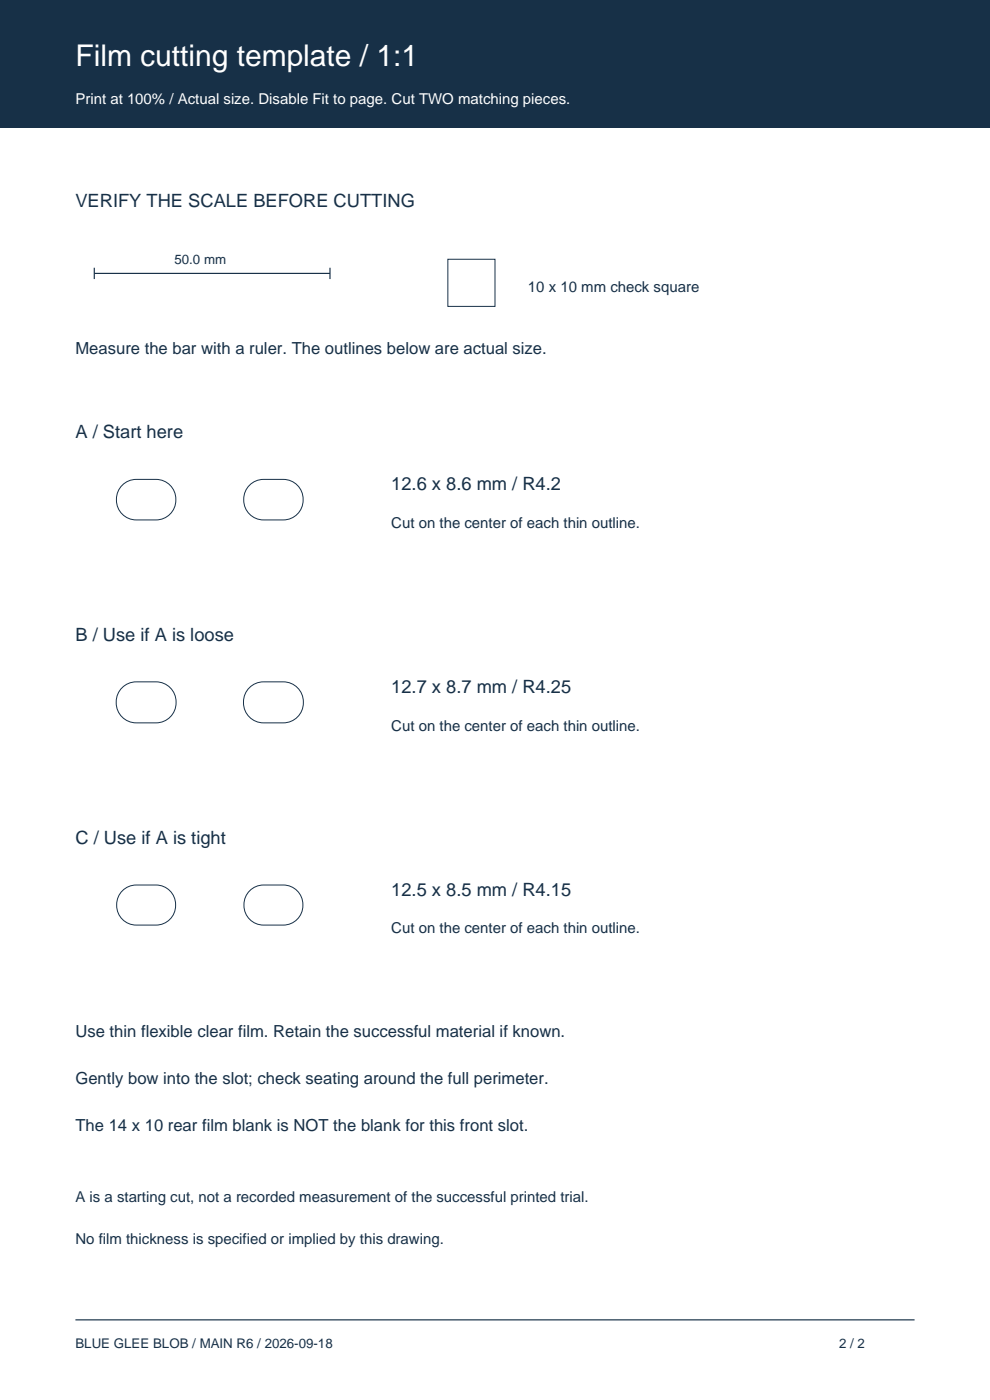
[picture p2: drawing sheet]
<svg xmlns="http://www.w3.org/2000/svg" width="210mm" height="297mm" viewBox="0 0 210 297" stroke-linecap="round" stroke-linejoin="round" font-family="sans-serif">
<defs><g id="words">
<text font-size="6.3" fill="#fff" x="16" y="14">Film cutting template / 1:1</text>
<g font-size="3.9" fill="#173047">
<text x="16" y="44">VERIFY THE SCALE BEFORE CUTTING</text>
<text x="16" y="93">A / Start here</text>
<text x="83" y="104">12.6 x 8.6 mm / R4.2</text>
<text x="16" y="136">B / Use if A is loose</text>
<text x="83" y="147">12.7 x 8.7 mm / R4.25</text>
<text x="16" y="179">C / Use if A is tight</text>
<text x="83" y="190">12.5 x 8.5 mm / R4.15</text>
</g>
<g font-size="3.5" fill="#173047">
<text x="16" y="75">Measure the bar with a ruler. The outlines below are actual size.</text>
<text x="16" y="220">Use thin flexible clear film. Retain the successful material if known.</text>
<text x="16" y="230">Gently bow into the slot; check seating around the full perimeter.</text>
<text x="16" y="240">The 14 x 10 rear film blank is NOT the blank for this front slot.</text>
</g>
<text font-size="3.2" fill="#fff" x="16" y="22">Print at 100% / Actual size. Disable Fit to page. Cut TWO matching pieces.</text>
<g font-size="3.2" fill="#173047">
<text x="112" y="62">10 x 10 mm check square</text>
<text x="83" y="112">Cut on the center of each thin outline.</text>
<text x="83" y="155">Cut on the center of each thin outline.</text>
<text x="83" y="198">Cut on the center of each thin outline.</text>
<text x="16" y="255">A is a starting cut, not a recorded measurement of the successful printed trial.</text>
<text x="16" y="264">No film thickness is specified or implied by this drawing.</text>
</g>
<g font-size="2.8" fill="#173047">
<text x="37" y="56">50.0 mm</text>
<text x="16" y="286">BLUE GLEE BLOB / MAIN R6 / 2026-09-18</text>
<text x="178" y="286">2 / 2</text>
</g>
</g></defs>
<path d="M0 0h210v27h-210z" fill-rule="evenodd" fill="#173047"/>
<path d="M20 58h50M20 56.8v2.4M70 56.8v2.4M16 280h178" fill="none" stroke="#173047" stroke-width=".25"/>
<path d="M95 55h10v10h-10zM25.7 103.2a4.2 4.2 0 0 1 3.2-1.5h4.2a4.3 4.3 0 0 1 4.2 4.3 4.3 4.3 0 0 1-4.2 4.3h-4.2a4.3 4.3 0 0 1-3.9-2.5 4.3 4.3 0 0 1 .7-4.6zM53.2 102.7a4.2 4.2 0 0 1 2.7-1h4.2a4.3 4.3 0 0 1 4.2 4.3 4.3 4.3 0 0 1-4.2 4.3h-4.2a4.3 4.3 0 0 1-4-2.9 4.3 4.3 0 0 1 1.3-4.7zM26.2 145.6a4.2 4.2 0 0 1 2.7-1h4.2a4.4 4.4 0 0 1 4.3 4.4 4.4 4.4 0 0 1-4.3 4.3h-4.2a4.4 4.4 0 0 1-4-2.9 4.4 4.4 0 0 1 1.3-4.8zM52.6 146.2a4.2 4.2 0 0 1 3.3-1.6h4.2a4.4 4.4 0 0 1 4.3 4.4 4.4 4.4 0 0 1-4.3 4.3h-4.2a4.4 4.4 0 0 1-3.9-2.5 4.4 4.4 0 0 1 .6-4.6zM25.7 189.2a4.1 4.1 0 0 1 3.2-1.4h4.2a4.3 4.3 0 0 1 4.2 4.2 4.3 4.3 0 0 1-4.2 4.2h-4.2a4.3 4.3 0 0 1-3.8-2.5 4.3 4.3 0 0 1 .6-4.5zM52.7 189.2a4.1 4.1 0 0 1 3.2-1.4h4.2a4.3 4.3 0 0 1 4.2 4.2 4.3 4.3 0 0 1-4.2 4.2h-4.2a4.3 4.3 0 0 1-3.8-2.5 4.3 4.3 0 0 1 .6-4.5z" fill="none" stroke="#173047" stroke-width=".21"/>
<use href="#words"/>
</svg>
